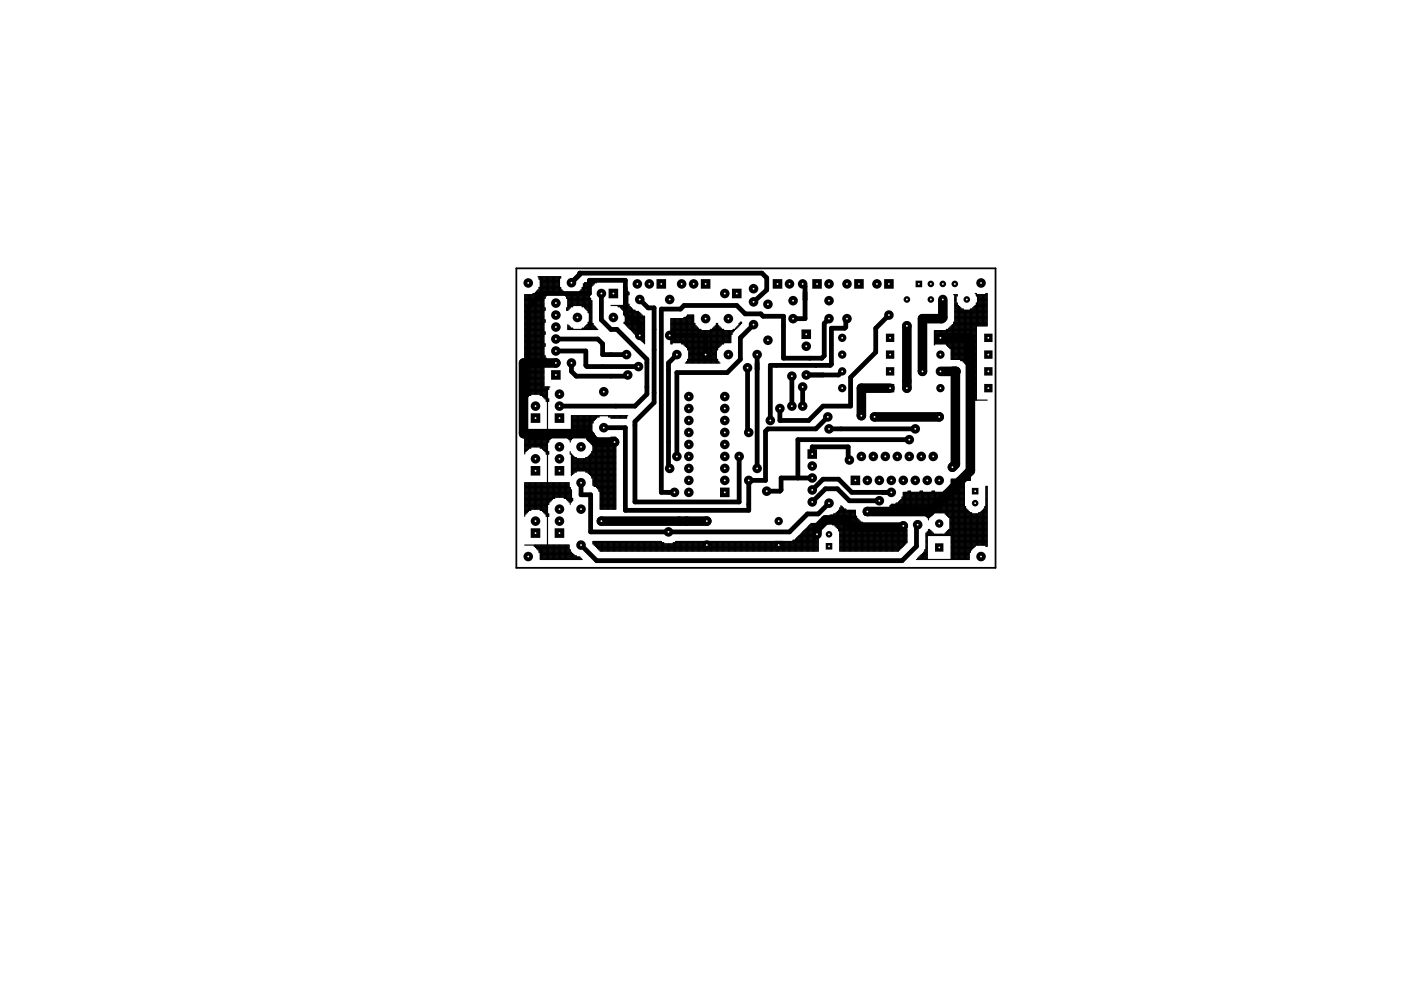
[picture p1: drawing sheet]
<svg xmlns="http://www.w3.org/2000/svg" width="297mm" height="210mm" viewBox="0 0 297 210" stroke-linecap="round" stroke-linejoin="round" font-family="sans-serif">
<path d="M109.5 56.9h101.6v63.5h-101.6z" fill="none" stroke="#000" stroke-width=".38"/>
<g fill="#000">
<circle cx="112" cy="60" r="1.02"/>
<circle cx="121.2" cy="59.9" r="1.02"/>
<circle cx="208" cy="60" r="1.02"/>
<circle cx="112" cy="77" r=".51"/>
<circle cx="117.9" cy="66.8" r="1.02"/>
<circle cx="117.9" cy="64.3" r="1.02"/>
<circle cx="117.9" cy="69.3" r="1.02"/>
<circle cx="117.9" cy="74.4" r="1.02"/>
<circle cx="117.9" cy="77" r="1.02"/>
<circle cx="117.9" cy="71.9" r="1.02"/>
<circle cx="121.2" cy="77" r="1.02"/>
<circle cx="122.4" cy="67.3" r="1.02"/>
<circle cx="127.5" cy="62.2" r="1.02"/>
<circle cx="130" cy="67.3" r="1.02"/>
<circle cx="132.8" cy="75.2" r="1.02"/>
<circle cx="133.1" cy="79.5" r="1.02"/>
<circle cx="135.1" cy="60.2" r="1.02"/>
<circle cx="135.4" cy="77.7" r="1.02"/>
<circle cx="135.6" cy="71.1" r="1.02"/>
<circle cx="135.6" cy="63.5" r="1.02"/>
<circle cx="137.7" cy="60.2" r="1.02"/>
<circle cx="142" cy="63.5" r="1.02"/>
<circle cx="142" cy="71.1" r="1.02"/>
<circle cx="143.5" cy="75.2" r="1.02"/>
<circle cx="144.5" cy="60.2" r="1.02"/>
<circle cx="147.1" cy="60.2" r="1.02"/>
<circle cx="149.6" cy="75.2" r="1.02"/>
<circle cx="149.6" cy="67.6" r="1.02"/>
<circle cx="153.7" cy="62.2" r="1.02"/>
<circle cx="154.4" cy="75.2" r="1.02"/>
<circle cx="154.4" cy="67.6" r="1.02"/>
<circle cx="158.5" cy="78" r="1.02"/>
<circle cx="159.8" cy="64" r="1.02"/>
<circle cx="159.8" cy="68.8" r="1.02"/>
<circle cx="159.8" cy="61.2" r="1.02"/>
<circle cx="160.5" cy="75.2" r="1.02"/>
<circle cx="162.8" cy="72.1" r="1.02"/>
<circle cx="162.8" cy="64.5" r="1.02"/>
<circle cx="167.4" cy="60.2" r="1.02"/>
<circle cx="167.9" cy="79.8" r="1.02"/>
<circle cx="168.1" cy="67.6" r="1.02"/>
<circle cx="168.1" cy="63.8" r="1.02"/>
<circle cx="170.2" cy="60.2" r="1.02"/>
<circle cx="170.9" cy="73.4" r="1.02"/>
<circle cx="170.9" cy="79.5" r="1.02"/>
<circle cx="175.8" cy="60.2" r="1.02"/>
<circle cx="175.8" cy="67.6" r="1.02"/>
<circle cx="175.8" cy="63.8" r="1.02"/>
<circle cx="178.6" cy="71.6" r=".89"/>
<circle cx="178.6" cy="75.2" r=".89"/>
<circle cx="178.6" cy="78.7" r=".89"/>
<circle cx="179.6" cy="60.2" r="1.02"/>
<circle cx="179.6" cy="67.6" r="1.02"/>
<circle cx="185.9" cy="60.2" r="1.02"/>
<circle cx="188.5" cy="66.8" r="1.02"/>
<circle cx="192.3" cy="63.5" r=".7"/>
<circle cx="192.3" cy="69.1" r="1.02"/>
<circle cx="195.6" cy="78.7" r="1.02"/>
<circle cx="197.4" cy="60.2" r=".7"/>
<circle cx="197.4" cy="63.5" r=".7"/>
<circle cx="199.4" cy="71.6" r=".89"/>
<circle cx="199.4" cy="75.2" r=".89"/>
<circle cx="199.4" cy="78.7" r=".89"/>
<circle cx="199.9" cy="60.2" r=".7"/>
<circle cx="199.9" cy="63.5" r=".7"/>
<circle cx="202.4" cy="60.2" r=".7"/>
<circle cx="205" cy="63.5" r=".7"/>
<circle cx="113.5" cy="86.1" r="1.02"/>
<circle cx="113.5" cy="97.3" r="1.02"/>
<circle cx="118.6" cy="86.1" r="1.02"/>
<circle cx="118.6" cy="83.6" r="1.02"/>
<circle cx="118.6" cy="94.7" r="1.02"/>
<circle cx="118.6" cy="97.3" r="1.02"/>
<circle cx="123.2" cy="94.7" r="1.02"/>
<circle cx="128" cy="90.7" r="1.02"/>
<circle cx="128" cy="83.1" r="1.02"/>
<circle cx="130.3" cy="93.7" r="1.02"/>
<circle cx="142" cy="99.3" r="1.02"/>
<circle cx="143.5" cy="96.8" r="1.02"/>
<circle cx="146" cy="96.8" r="1.02"/>
<circle cx="146" cy="84.1" r="1.02"/>
<circle cx="146" cy="86.6" r="1.02"/>
<circle cx="146" cy="94.2" r="1.02"/>
<circle cx="146" cy="99.3" r="1.02"/>
<circle cx="146" cy="89.2" r="1.02"/>
<circle cx="146" cy="91.7" r="1.02"/>
<circle cx="153.7" cy="99.3" r="1.02"/>
<circle cx="153.7" cy="96.8" r="1.02"/>
<circle cx="153.7" cy="86.6" r="1.02"/>
<circle cx="153.7" cy="94.2" r="1.02"/>
<circle cx="153.7" cy="84.1" r="1.02"/>
<circle cx="153.7" cy="89.2" r="1.02"/>
<circle cx="153.7" cy="91.7" r="1.02"/>
<circle cx="156.7" cy="96.8" r="1.02"/>
<circle cx="158.7" cy="91.7" r="1.02"/>
<circle cx="160.5" cy="99.3" r="1.02"/>
<circle cx="163.3" cy="89.2" r="1.02"/>
<circle cx="165.4" cy="86.6" r="1.02"/>
<circle cx="167.9" cy="86.1" r="1.02"/>
<circle cx="170.2" cy="86.1" r="1.02"/>
<circle cx="170.2" cy="82" r="1.02"/>
<circle cx="172.2" cy="98.8" r="1.02"/>
<circle cx="175.5" cy="88.4" r="1.02"/>
<circle cx="175.8" cy="90.9" r="1.02"/>
<circle cx="178.6" cy="82.3" r=".89"/>
<circle cx="180.1" cy="97.5" r="1.02"/>
<circle cx="182.6" cy="96.8" r="1.02"/>
<circle cx="182.6" cy="88.1" r="1.02"/>
<circle cx="185.2" cy="96.8" r="1.02"/>
<circle cx="185.4" cy="88.4" r="1.02"/>
<circle cx="187.7" cy="96.8" r="1.02"/>
<circle cx="190.2" cy="96.8" r="1.02"/>
<circle cx="192.3" cy="82.3" r="1.02"/>
<circle cx="192.8" cy="96.8" r="1.02"/>
<circle cx="192.8" cy="93.2" r="1.02"/>
<circle cx="194.1" cy="90.9" r="1.02"/>
<circle cx="195.3" cy="96.8" r="1.02"/>
<circle cx="197.9" cy="96.8" r="1.02"/>
<circle cx="199.1" cy="88.4" r="1.02"/>
<circle cx="199.4" cy="82.3" r=".89"/>
<circle cx="201.9" cy="99.1" r="1.02"/>
<circle cx="112" cy="118" r="1.02"/>
<circle cx="113.5" cy="110.5" r="1.02"/>
<circle cx="118.6" cy="107.9" r="1.02"/>
<circle cx="118.6" cy="110.5" r="1.02"/>
<circle cx="123.2" cy="107.9" r="1.02"/>
<circle cx="123.2" cy="115.6" r="1.02"/>
<circle cx="123.2" cy="102.4" r="1.02"/>
<circle cx="127.5" cy="110.5" r="1.02"/>
<circle cx="141.7" cy="112.8" r="1.02"/>
<circle cx="143" cy="104.4" r="1.02"/>
<circle cx="146" cy="101.9" r="1.02"/>
<circle cx="146" cy="104.4" r="1.02"/>
<circle cx="149.9" cy="110.5" r="1.02"/>
<circle cx="149.9" cy="115.6" r="1.02"/>
<circle cx="153.7" cy="101.9" r="1.02"/>
<circle cx="158.7" cy="101.9" r="1.02"/>
<circle cx="162.6" cy="104.1" r="1.02"/>
<circle cx="165.1" cy="110.5" r=".89"/>
<circle cx="172.2" cy="101.3" r="1.02"/>
<circle cx="172.2" cy="103.9" r="1.02"/>
<circle cx="172.2" cy="106.4" r="1.02"/>
<circle cx="173.2" cy="113.3" r=".7"/>
<circle cx="175.8" cy="113.3" r=".7"/>
<circle cx="175.8" cy="106.7" r="1.02"/>
<circle cx="183.9" cy="101.9" r="1.02"/>
<circle cx="183.9" cy="108.5" r="1.02"/>
<circle cx="186.4" cy="101.9" r="1.02"/>
<circle cx="186.4" cy="106.2" r="1.02"/>
<circle cx="189" cy="101.9" r="1.02"/>
<circle cx="189" cy="104.4" r="1.02"/>
<circle cx="191.5" cy="111.5" r="1.02"/>
<circle cx="191.5" cy="101.9" r="1.02"/>
<circle cx="194.1" cy="101.9" r="1.02"/>
<circle cx="194.6" cy="111.3" r="1.02"/>
<circle cx="196.6" cy="101.9" r="1.02"/>
<circle cx="199.1" cy="101.9" r="1.02"/>
<circle cx="199.1" cy="111" r=".89"/>
<circle cx="206.8" cy="106.7" r=".7"/>
<circle cx="208" cy="118" r="1.02"/>
</g>
<g fill="none" stroke="#000" stroke-width="2" stroke-linecap="butt">
<path d="M117.9 78.5v2M129 62.2h2.1M139.2 60.2h2M148.6 60.2h2M155.2 62.2h2M163.8 60.2h2.1M170.9 69.9v2M172.2 60.2h2M181.1 60.2h2M187.5 60.2h2M113.5 87.6v2.1M113.5 98.8v2"/>
<path d="M117.6 99.8h2M117.6 88.6h2M172.2 95.3v2M113.5 112v2M117.6 113h2M153.7 103.4v2M180.3 101.9h2.1"/>
</g>
<path d="M187.8 75.2h1.8M187.8 78.7h1.8M187.8 71.6h1.8M208.7 75.2h1.7M208.7 78.7h1.7M208.7 71.6h1.7M187.8 82.3h1.8M208.7 82.3h1.7M165.1 114.7v1.8M199.1 115.2v1.8" fill="none" stroke="#000" stroke-width="1.8" stroke-linecap="butt"/>
<path d="M194.1 60.2h1.4M175.8 115.1v1.4M206.8 103.4v1.4" fill="none" stroke="#000" stroke-width="1.4" stroke-linecap="butt"/>
<g fill="none" stroke="#000" stroke-width="1">
<path d="M121.2 59.9l1.7-1.7v-.3h38.6l1.1 1v2.6l-2.8 2.5M117.9 74.4h6.3v3.1l.3 .2h10.9M117.9 71.9h8.8l1.1 1v2.3h5M121.2 77v1.7l1 1.1h10.6l.3-.3M127.5 62.2v5.6l2 2.1h1.3l6.4 6.3v7.4l-2.6 2.5h-16M135.6 71.1v-2.5l-1-1h-1l-1-1.1v-7.1h-7.6v2.8h-9.9l-3.1 3.1v11.7h5.9M135.6 63.5l1.8 1.8h1.3v20l-4.1 4.1v17h22.1v-9.6M142 71.1h7.6v4.1M143.5 75.2l-1.8 1.8v21.8l.3 .3v.2M158.5 78v13.4l.3 .3M159.8 68.8l-2.8 2.8v4.6l-2.8 2.8h-10.7v17.8M160.5 75.2v24.1"/>
<path d="M167.9 79.8v6.3M170.2 60.2l.5 .5v6.9h-2.6M171.2 79.5l-.3 .3M175.8 67.6l-1 1v6.8l-.6 .5h-8.1v-8.8h-4.3l-.5-.6h-3.3l-1.8-1.7h-11.2l-.7 .7h-4.1v38.9h2.8M178.6 78.7l-.8 .8h-6.9M179.6 67.6h-.3v1.7l-.2 .3h-2.8v7.6l-.3 .3h-12.7v11.7M188.5 66.8l-2.8 2.8v5.1l-5.4 5.3v6.1h-5.8l-3 3.1h-6.1v-2.6M170.2 82v4.1M172.2 96.3v-1.6h7.6v2.6l.3 .2M175.5 88.4l-2.5 2.5h-10.2l-.5 .5v10.5h-3.5v6.3h-26.2v-17.5h-4.6M175.8 90.9h18.3M192.8 93.2h-23.6v8.1"/>
<path d="M123.2 102.4v2.5h2v7.9h42.2l3.8-3.8h2.3l2.3-2.3M172.2 103.9l2.3-2.3h3.3l2.8 2.8h8.4M172.2 101.3h-6.6v2.6l-.2 .2h-2.8M186.4 106.2h-6.3l-2.6-2.6h-2.5l-2.8 2.8M194.6 111.3l-.3 .2v4.3l-3 3.1h-64.8l-3.3-3.3"/>
</g>
<path d="M117.9 77h-6.9v14.9h13.7l.5 .6v.2l1 1h4.1M192.3 69.1v13.2M199.4 71.6h5.8l.5 .5v27.7l-8.6 8.7h-13.2M199.4 78.7h3.3M199.9 63.5v3.8l-.3 .3h-4v11.1M202.6 78.7v19.7l-.7 .7M185.4 88.4h13.7M188.7 82.3h-6.1v5.8M127.5 110.5h22.4M191.5 111.5l-.2 .3h-10.5l-1.5-1.6h-4.3l-1.8 1.8v1.3" fill="none" stroke="#000" stroke-width="2"/>
<g fill="none" stroke="#000" stroke-width=".25">
<path d="M114 58.7h4.9v.2h-4.6M114.3 58.7v.5h4.3M114.6 58.7v25.1h1.5M114.6 59.9h4M114.6 59.7h4M114.6 59.4h4M114.8 58.7v25.1M115.1 58.7v25.4h1M115.3 58.7v25.6h.8M115.6 58.7v4.5h-4.3M115.8 58.7v4h-4.5M116.1 58.7v3.8h-4.8v22.6"/>
<path d="M116.3 58.7v3.5h-3.3v21.4M116.6 58.7v3.3M116.8 58.7v3.3h-3.3v21.6M117.1 58.7v3M117.3 58.7v3M117.6 58.7v3M117.9 58.7v3M118.1 58.7v3M118.4 58.7v3M118.6 58.7v3M124.2 59.9v5.6h1.3M124.5 59.9v5.9h1"/>
<path d="M124.7 59.9v6.4h.8M125 59.9v10M125.2 59.9v1.3h-1.8M125.5 59.9v.8h-1.8M125.7 59.9v.6h-2M126 59.9v.3h-2.3v4.8M126.5 59.9h-2.5v5.4h1.5M132.6 59.9v8.9h4.1M111.3 79.8h4M111.3 79.5h4M111.3 79.2h4M111.3 79h4"/>
<path d="M111.3 78.7h4M111.3 78.5h4M111.3 78.2h4M111.3 78h4M111.3 77.7h4M111.3 77.5h4M111.3 77.2h4M111.3 77h7.3M111.3 76.7h5.5v.3M111.3 76.5h5v.5M111.3 76.2h4.8v.8M111.3 75.9h4.5v1.1"/>
<path d="M111.3 75.7h4.3M111.3 75.4h4.3v1.6M111.3 75.2h4M111.3 74.9h4M111.3 74.7h4M111.3 74.4h4M111.3 74.2h4M111.3 73.9h4M111.3 73.7h4M111.3 72.9h4.3v.5h-4.3M111.3 73.2h4.3M111.3 72.6h4"/>
<path d="M111.3 72.4h4M111.3 72.1h4M111.3 71.9h4M111.3 71.6h4M111.3 71.4h4M111.3 71.1h4M111.3 70.4h4.3v.5h-4.3M111.3 70.6h4.3M111.3 70.1h4M111.3 69.9h4M111.3 69.6h4M111.3 69.3h4"/>
<path d="M111.3 69.1h4M111.3 68.8h4M111.3 68.6h4M111.3 67.8h4.3v.5h-4.3M111.3 68.1h4.3M111.3 67.6h4M111.3 67.3h4M111.3 67.1h4M111.3 66.8h4M111.3 66.5h4M111.3 66.3h4M111.3 66h4"/>
<path d="M111.3 65.3h4.3v.5h-4.3M111.3 65.5h4.3M111.3 65h4M111.3 64.8h4M111.3 64.5h4M111.3 64.3h4M111.3 64h4M111.3 63.8h4M111.3 63.5h4M111.3 63h4.3M111.5 62.5v22.1h-.2M111.8 62.5v21.8h-.5"/>
<path d="M112 62.5v21.6h-.7M112.3 62.5v21.3M112.5 62.5v21.3h-1.2M112.8 62.5v21.1M113.3 62.2v21.4M114.3 61.2h4.6M114.6 60.7h4M114.6 60.5h4M114.6 60.2h4M116.6 76.7v.3M119.1 62v-.5h-5.1v22.1M119.9 62.2v.5h5.1"/>
<path d="M120.1 63h4.9M120.4 68.8v1.1h6.3M120.4 69.6h1v.3M120.4 69.3h.5v.6M120.4 69.1h.3v.8M120.4 62.5v3.3h-.3v-.5h.8v-2.8M120.4 64.8h5.1M120.4 64.5h5.1M120.4 64.3h5.1M120.4 64h5.1M120.4 63.8h5.1v6.1M120.4 63.5h4.8"/>
<path d="M120.7 62.5v3h-.6M121.2 62.5v2.5M121.2 69.6v.3M121.4 62.5v2.5h-1M121.7 62.5v2.3M121.9 62.5v2.3M122.4 62.2v2.6M123.4 69.9v-.3h3.1v.3M123.7 69.6v.3M124 69.9v-.6h2.2v.6M124.2 69.9v-.8h1.8v.8M124.7 68.6h1v1.3"/>
<path d="M124.7 66h.8M125 68.1h.5M125 67.8h.5M125 67.6h.5M125 67.3h.5M125 67.1h.5M125 66.8h.5M125 66.5h.5M125 62.5h-5.4v-.5h-.7v-1h-4.6v22.6M125 62.2h-2.8v2.6M125 61.5h-1.8v3.3M125 61.7h-2.1v3.1"/>
<path d="M125 62h-2.3v2.8M125.2 61h-1.8v4h2.1M125.2 69.9v-6.7h-5.1v-1h-.7v-.5h-5.6v21.9M125.5 68.3h-.8v1.6M125.7 68.8h-1.2v1.1M129.5 64.8h3.9M131.1 64.8v.2h2.5v4.9h3.1M131.3 64.8v.2M131.6 64.8v.5h2.3v4.8h2.8M131.8 64.8v.7h2.3v4.9h2.6M132.1 64.8v1h2.5v5.1h2.1M132.3 64.8v1.5h3.3v5.6h1.1"/>
<path d="M132.3 66h3.1v5.6h1.3M132.6 66.8h3.5v5.6h.6M132.6 66.5h3.3v5.6h.8M132.6 64.5h.8v5.1h3.3M132.6 61.7h.5v7.6h3.6M132.6 61.2h.2v7.9h3.9M132.6 68.1h4.1M132.6 67.8h4.1M132.6 67.6h4.1M132.6 67.3h4.1M132.6 67.1h4.1v5.8M132.6 64.3h.5"/>
<path d="M132.6 64h.5M132.6 63.8h.5M132.6 63.5h.5M132.6 63.2h.5M132.6 63h.5M132.6 62.7h.5M132.6 62h.8v.5h-.8M132.6 62.2h.8M132.6 61.5h.2M134.4 65.8v4.8h2.3M134.9 66v5.1h1.8M135.1 66v5.4h1.6"/>
<path d="M136.4 67.1v5.5h.3M136.7 68.3h-4.4v.3h4.4M142.2 72.4h12.7M142.2 72.1h12.7M142.2 71.9h12.7M142.2 71.6h12.7M142.2 71.4h12.7M142.2 71.1h12.7M142.2 70.6h13M142.2 69.9h6.4v7.1M142.2 69.6h5.9v7.4M142.2 69.3h5.6v7.7"/>
<path d="M142.2 69.1h5.4v7.9M142.2 68.8h5.1M142.2 68.6h5.1v8.4M142.2 68.3h4.9M142.2 68.1h4.9M142.2 67.8h4.9M142.5 67.6v5.3h-.3v-5.3h4.9M142.7 67.6v5M143 67.6v5M143.3 67.6v5M143.5 67.6v5M143.8 67.6v5"/>
<path d="M144 67.6v5M144.3 67.6v5M144.5 67.6v5.3h8.9v-3h-2.8v7.1M144.8 67.6v5.3M145.3 77h7.4M145.3 67.3v6.1h7.4v-4.1h-1.3v7.7M145.5 77v-.3h6.9v.3M145.8 76.5h6.3M145.8 77v-.8h6.3v.8M145.8 73.9h6.3M146.1 75.9h5.8M146.1 75.7h5.8"/>
<path d="M146.1 75.4h5.8M146.1 75.2h5.8M146.1 74.9h5.8M146.1 74.7h5.8M146.1 74.4h5.8M146.1 66.8v10.2M146.3 66.8v10.2M146.6 66.8v10.2M146.8 66.8v10.2M147.1 77v-10.2h-1.3v7.4h6.3v-5.6h-.2v8.4M147.1 67.1h-1.6v6.6h6.9v-4.6h-.8v7.9M147.1 67.3h-2.1v5.9h7.9v-3.6h-1.8v7.4"/>
<path d="M148.3 69.9v7.1M148.8 70.1v6.9M149.1 70.1v6.9M149.4 70.1v6.9M149.6 70.1v6.9M149.9 70.1v6.9M150.1 70.1v6.9M150.4 70.1v6.9M150.9 69.9v7.1M151.9 68.8h.2M153.2 69.9v3M153.7 70.1v2.5"/>
<path d="M153.9 70.1v2.5M154.2 70.1v2.5M154.4 70.1v2.5M154.7 70.1v2.5M154.9 70.1v2.5h-12.7M155.2 70.1v.8h-13M155.7 69.9v.2h-13.5M156.7 68.8h.3v-.5h.2v.3h-.5v.5h-.2v.2h-.3v.3h-.2v.3h-.6v.5h-13.2M198.1 72.9h8.9M198.1 72.6h8.9M198.1 72.4h8.9M198.1 72.1h8.9"/>
<path d="M198.1 71.9h8.9M198.1 71.6h8.9M198.1 71.4h8.9M198.1 71.1h8.9M198.1 70.9h8.9M198.1 70.6h8.9M198.1 70.4h8.9M198.4 70.1v2.8M198.6 70.1v2.8M198.9 70.1v2.8M199.1 70.1v2.8M199.4 70.1v2.8"/>
<path d="M199.6 70.1v2.8M199.9 70.1v2.8M200.2 70.1v2.8M200.4 70.1v2.8M200.9 69.9v3.5h6.1M201.7 75.9h5.3M201.7 75.7h5.3M201.7 75.4h5.3M201.7 75.2h5.3M201.7 74.9h5.3M201.7 74.7h5.3M201.7 74.4h5.3"/>
<path d="M201.7 74.2h5.3M202.2 62.5h.7v.2h-.5M202.2 68.6h7.1M202.4 65.5h1.8v11.2h2.8M202.4 65.3h1.3v11.2h3.3M202.4 65h1.1v11.2M202.4 64.8h.8v11.4M202.4 64.3h.5v11.9M202.4 62.5v13.7M202.4 68.1h6.9M202.4 67.8h6.9M202.4 67.6h6.9"/>
<path d="M202.4 67.3h6.9M202.4 67.1h6.9M202.4 66.8h6.9M202.4 66.5h6.9M202.4 66.3h6.9M202.4 66h6.9M202.4 65.8h6.9M202.4 64.5h.5M202.4 64h.3M202.4 63.8h.3M202.4 63.5h.3M202.4 63.2h.3"/>
<path d="M202.4 63h.3M202.7 62.5v13.7M204 65.5v11M204.5 65.8v11.2h2.5M204.7 65.8v11.4h2.3M205 65.8v11.9h2M205 77.5h2M205.2 65.8v36.1M205.2 79.8h1.8M205.2 79.5h1.8M205.2 79.2h1.8M205.2 79h1.8"/>
<path d="M205.2 78.7h1.8M205.2 78.5h1.8M205.2 78.2h1.8M205.2 78h1.8M205.5 65.8v36.1M206 65.5v19.3M206.8 62.2h.2v.5h2.3M207 69.3h-5.6v4.6h5.6M207 69.6h-5.8v4.1h5.8M207 69.9h-6.3v3.3h6.3M207 70.1h-8.9v3.1M207 64.5h2.3"/>
<path d="M207 62.5h2.3M207.3 62.5v6.6M207.3 64h2M207.3 63.8h2M207.3 63.5h2M207.3 63.2h2M207.3 63h2M207.5 62.5v6.6M207.8 62.5v6.6M208 62.5v6.6M208.3 62.5v6.6M208.5 62.5v6.6"/>
<path d="M208.8 62.5v6.6M209 69.1v-6.9h.3v6.9h-7.6v7.1h5.3M209.3 64.3h-2.3v20.5M209.3 64.8h-2.5v20M209.3 65h-2.8v19.8M209.3 65.3h-3.1v19.5M209.3 65.5h-3.6v36.4h-4M209.3 68.3h-7.1v7.9M209.3 68.8h-7.4v7.4M111.3 92.2h14.7v10.9h4.6M111.3 91.7h14.4v11.2h4.9M111.3 94.7h4.8"/>
<path d="M111.3 94.5h4.8M111.3 94.2h4.8M111.3 94h4.8M111.3 93.5h5M111.3 91.9h14.4M111.3 91.4h14.2M111.3 83.6h4.8M111.3 83.3h4.8M111.3 83.1h4.8M111.3 82.8h4.8M111.3 82.3h5M111.3 82h5.3"/>
<path d="M111.3 81.8h4M111.3 81.5h4M111.3 81.3h4M111.3 81h4M111.3 80.8h4M111.3 80.5h4M111.3 80.3h4M111.3 80h4M111.5 91.2v4.6h-.2M111.8 91.2v4.3h-.5M112 91.2v4.1h-.7M112.3 91.2v3.8"/>
<path d="M112.5 91.2v3.8h-1.2M112.8 91.2v3.5M113 91.2v3.5M113.3 91.2v3.5M113.5 91.2v3.5M113.8 91.2v3.5M114 91.2v3.5M114.3 91.2v3.5M114.6 91.2v3.8h1.5M114.8 91.2v3.8M115.1 91.2v4.1h1M115.3 91.2v4.3h.8"/>
<path d="M115.6 91.2v4.6h.7v.5h-.5v-5.1M115.6 82v2.6h.7v.5h-.5v-3.1M115.8 96h.5M115.8 84.8h.5M116.1 82v36.6M116.3 91.2v2.5h-5M116.3 82v.6h-5M116.6 91.2v2h-5.3M116.8 91.2v1.8h-5.5M117.1 91.2v1.5h-5.8M117.3 91.2v1.3M117.6 91.2v1.3h-6.3"/>
<path d="M117.9 91.2v1M118.1 91.2v1M118.4 91.2v1M118.6 91.2v1M118.9 91.2v1M119.1 91.2v1M119.4 91.2v1M119.9 91.2v1.3M120.9 95.8v.5h.3v4.5M120.9 91.2v2.5M121.2 96.5h.2v4.1h-.2M121.2 96.8h.5v3.5h-.5"/>
<path d="M121.2 97h1v3.1h-1M121.2 99.8h9.4M121.2 99.6h9.4M121.2 99.3h9.4M121.2 99.1h9.4M121.2 98.8h9.4M121.2 98.6h9.4M121.2 98.3h9.4M121.2 98h9.4M121.2 97.8h9.4M121.2 97.5h9.4M121.2 97.3h9.4"/>
<path d="M121.2 90.9h4.3M121.2 90.7h4.3M121.2 90.4h4.3M121.2 90.2h4.3M121.2 89.9h4.3M121.2 89.4h4.5M121.4 88.1v4.9h-1v-1.8M121.7 88.1v4.6h-1.6v-1.5M121.9 88.1v4.4M121.9 97v3.1M122.2 88.1v4.4h-2.6v-1.3M122.4 88.1v4.1"/>
<path d="M122.4 97.3v2.5M122.7 88.1v4.1M122.7 97.3v2.5M122.9 88.1v4.1M122.9 97.3v2.5M123.2 88.1v4.1M123.2 97.3v2.5M123.4 88.1v4.1M123.4 97.3v2.5M123.7 88.1v4.1M123.7 97.3v2.5M124 88.1v4.1"/>
<path d="M124 97.3v2.5M124.2 88.1v4.4h2v10.6M124.5 88.1v4.4M124.5 97v3.1M124.7 88.1v4.6h1.8v10.7h4.1M125 88.1v4.9h2v11.1h3.6M125.2 88.1v5.1h5.4M125.5 96h5.1M125.5 88.1v5.6h5.1M125.5 93.5h5.1M125.5 91.2h-14.2v5.1M125.7 95.5h4.9"/>
<path d="M125.7 95.3h4.9M125.7 95h4.9M125.7 94.7h4.9M125.7 94.5h4.9M125.7 94.2h4.9M125.7 94h4.9M125.7 88.1v1.6h-4.5M126 88.1v1.1h-4.8M126.2 88.1v.8h-5M126.5 88.1v.5h-5.3M126.7 93v10.6h3.9M126.7 88.1v.3"/>
<path d="M127 88.1v.3h-5.8M127.3 93.2v14.8h3.3v-15.3h-1.1v15.3M127.5 93.2v14.8M127.8 93.2v14.8M128 93.2v14.8M128.3 93.2v14.8M128.5 93.2v14.8M128.8 93.2v14.8M129 88.1v.3h3.8M129.3 88.1v.3M129.3 93v15M129.5 88.1v.5h3.3v-.5"/>
<path d="M129.8 88.1v.5M129.8 92.7v15.3M130 88.1v.5M130 92.7v15.3M130.3 88.1v.5M130.3 92.7v15.3M130.6 95.8h-5.1v5.5h5.1M130.6 96.3h-5.4v4.5h5.4M130.6 96.5h-5.6v4.1h5.6M130.6 96.8h-5.9v3.5h5.9M130.6 97h-6.4v3.1h6.4M130.6 93h-1.6v15"/>
<path d="M130.6 88.1v.5M130.8 88.1v.5M131.1 88.1v.5M131.3 88.1v.5M131.6 88.1v.5M131.8 88.1v.5M132.1 88.1v.5M132.3 88.1v.5M132.6 88.1v.5M133.1 88.1h-11.9v5.1h-.5v-2M204.7 99.8h1M205 99.3h.7"/>
<path d="M205 99.1h.7M205 98.8h.7M205.2 98.3h.5M205.2 98h.5M205.2 97.8h.5M205.2 97.5h.5M205.2 97.3h.5M205.2 97h.5M205.2 96.8h.5M205.2 96.5h.5M205.2 96.3h.5M205.2 96h.5"/>
<path d="M205.2 95.8h.5M205.2 95.5h.5M205.2 95.3h.5M205.2 95h.5M205.2 94.7h.5M205.2 94.5h.5M205.2 94.2h.5M205.2 94h.5M205.2 93.7h.5M205.2 93.5h.5M205.2 93.2h.5M205.2 93h.5"/>
<path d="M205.2 92.7h.5M205.2 92.5h.5M205.2 92.2h.5M205.2 91.9h.5M205.2 91.7h.5M205.2 91.4h.5M205.2 91.2h.5M205.2 90.9h.5M205.2 90.7h.5M205.2 90.4h.5M205.2 90.2h.5M205.2 89.9h.5"/>
<path d="M205.2 89.7h.5M205.2 89.4h.5M205.2 89.2h.5M205.2 88.9h.5M205.2 88.6h.5M205.2 88.4h.5M205.2 88.1h.5M205.2 87.9h.5M205.2 87.6h.5M205.2 87.4h.5M205.2 87.1h.5M205.2 86.9h.5"/>
<path d="M205.2 86.6h.5M205.2 86.4h.5M205.2 86.1h.5M205.2 85.9h.5M205.2 85.6h.5M205.2 85.3h.5M205.2 85.1h.5M205.2 84.8h4.1M205.2 84.6h1.8M205.2 84.3h1.8M205.2 84.1h1.8M205.2 83.8h1.8"/>
<path d="M205.2 83.6h1.8M205.2 83.3h1.8M205.2 83.1h1.8M205.2 82.8h1.8M205.2 82.6h1.8M205.2 82.3h1.8M205.2 82h1.8M205.2 81.8h1.8M205.2 81.5h1.8M205.2 81.3h1.8M205.2 81h1.8M205.2 80.8h1.8"/>
<path d="M205.2 80.5h1.8M205.2 80.3h1.8M205.2 80h1.8M205.7 98.6h-.7v3.3M205.7 99.6h-1v2.3M111.3 115.6h9.4v3M111.3 108h4.8M111.3 107.7h4.8M111.3 107.4h4.8M111.3 107.2h4.8M111.3 106.7h5M111.3 103.9h9.9v2.5h-.5v-4h-9.4v7.1"/>
<path d="M111.3 105.4h9.9M111.3 105.2h9.9M111.3 104.9h9.9M111.3 104.6h9.9M111.3 104.4h9.9M111.3 104.1h9.9M111.3 103.6h9.6M111.3 103.4h9.6v3.5M111.3 103.1h9.4M111.3 102.9h9.4M111.3 102.6h9.4M111.5 102.4v6.6h-.2"/>
<path d="M111.8 102.4v6.3h-.5M112 102.4v6.1h-.7M112.3 102.4v5.8M112.5 102.4v5.8h-1.2M112.8 102.4v5.6M113 102.4v5.6M113.3 115.6v.2h7.4M113.3 102.4v5.6M113.5 115.6v.5h7.2M113.5 102.4v5.6M113.8 115.6v.7h6.9M113.8 102.4v5.6"/>
<path d="M114 115.6v1h6.9v2M114 102.4v5.6M114.3 115.6v1.5h6.9v1.5M114.3 116.8h6.6M114.3 102.4v5.6M114.6 115.6v3h8.8M114.6 118.4h8.6v.2M114.6 118.1h8.3v.5M114.6 117.9h7.6v.7M114.6 117.6h7.1v1M114.6 117.3h6.8v1.3M114.6 102.4v5.8h1.5"/>
<path d="M114.8 102.4v5.8M114.8 115.6v3M115.1 102.4v6.1h1M115.1 115.6v3M115.3 102.4v6.3h.8M115.3 115.6v3M115.6 102.4v6.6h.7v.5h-.5v-7.1M115.6 115.6v3M115.8 109.2h.5M115.8 115.6v3M116.3 102.4v4.5h-5M116.3 115.6v3"/>
<path d="M116.6 102.4v4h-5.3M116.6 115.6v3M116.8 102.4v3.8h-5.5M116.8 115.6v3M117.1 102.4v3.5h-5.8M117.1 115.6v3M117.3 102.4v3.3M117.3 115.6v3M117.6 102.4v3.3h-6.3M117.6 115.6v3M117.9 102.4v3M117.9 115.6v3"/>
<path d="M118.1 102.4v3M118.1 115.6v3M118.4 102.4v3M118.4 115.6v3M118.6 102.4v3M118.6 115.6v3M118.9 102.4v3M118.9 115.6v3M119.1 102.4v3M119.1 115.6v3M119.4 102.4v3M119.4 115.6v3"/>
<path d="M119.6 102.4v3.3h1.8v.5h-1v-3.8M119.6 115.6v3M119.9 102.4v3.3M119.9 115.6v3M120.1 102.4v3.5h1.3M120.1 115.6v3M120.4 115.6v3M121.9 117.9v.7M122.4 118.1v.5M122.7 118.1v.5M125.5 101.1h5.1M125.7 115.1h15v1.7"/>
<path d="M125.7 102.6h4.9M125.7 102.4h4.9M125.7 102.1h4.9M125.7 101.9h4.9M125.7 101.6h4.9M126 114.8v.8h47.5M126.2 114.8v1h47.3M126.5 114.8v1.3h47M126.7 114.8v1.5h46.8M127 114.8v1.8h46.5M127 103.9h3.6M127.3 107.7h3.3"/>
<path d="M127.3 107.4h3.3M127.3 107.2h3.3M127.3 106.9h3.3M127.3 106.7h3.3M127.3 106.4h3.3M127.3 106.2h3.3M127.3 105.9h3.3M127.3 105.7h3.3M127.3 105.4h3.3M127.3 105.2h3.3M127.3 104.9h3.3M127.3 104.6h3.3"/>
<path d="M127.3 104.4h3.3M127.5 114.8v2M127.8 114.8v2M128 114.8v2M128.3 114.8v2M128.5 114.8v2M128.8 114.8v2M129 114.8v2M129.3 114.8v2M129.5 114.8v2M129.8 114.8v2M130 114.8v2"/>
<path d="M130.3 114.8v2M130.6 114.8v2M130.8 114.8v2M131.1 114.8v2M131.3 114.8v2M131.6 114.8v2M131.8 114.8v2M132.1 114.8v2M132.3 114.8v2M132.6 114.8v2M132.8 114.8v2M133.1 114.8v2"/>
<path d="M133.4 114.8v2M133.6 114.8v2M133.9 114.8v2M134.1 114.8v2M134.4 114.8v2M134.6 114.8v2M134.9 114.8v2M135.1 114.8v2M135.4 114.8v2M135.6 114.8v2M135.9 114.8v2M136.1 114.8v2"/>
<path d="M136.4 114.8v2M136.7 114.8v2M136.9 114.8v2M137.2 114.8v2M137.4 114.8v2M137.7 114.8v2M137.9 114.8v2M138.2 114.8v2M138.4 114.8v2M138.7 114.8v2M138.9 114.8v2M139.2 114.8v2"/>
<path d="M139.4 114.8v2M139.7 114.8v2M140 114.8v2M140.5 115.1v1.7M141 115.3v1.5M141.2 115.3v1.5M141.5 115.3v1.5M141.7 115.3v1.5M142 115.3v1.5M142.2 115.3v1.5M142.5 115.3v1.5M143 115.1v1.7"/>
<path d="M143.5 114.8v2M143.8 114.8v2M144 114.8v2M144.3 114.8v2M144.5 114.8v2M144.8 114.8v2M145 114.8v2M145.3 114.8v2M145.5 114.8v2M145.8 114.8v2M146.1 114.8v2M146.3 114.8v2"/>
<path d="M146.6 114.8v2M146.8 114.8v2M147.1 114.8v2M147.3 114.8v2M147.6 114.8v2M147.8 114.8v2M148.1 114.8v2M148.3 114.8v2M148.6 114.8v2M148.8 114.8v2M149.1 114.8v2M149.4 114.8v2"/>
<path d="M149.6 114.8v2M149.9 114.8v2M150.1 114.8v2M150.4 114.8v2M150.6 114.8v2M150.9 114.8v2M151.1 114.8v2M151.4 114.8v2M151.6 114.8v2M151.9 114.8v2M152.1 114.8v2M152.4 114.8v2"/>
<path d="M152.7 114.8v2M152.9 114.8v2M153.2 114.8v2M153.4 114.8v2M153.7 114.8v2M153.9 114.8v2M154.2 114.8v2M154.4 114.8v2M154.7 114.8v2M154.9 114.8v2M155.2 114.8v2M155.4 114.8v2"/>
<path d="M155.7 114.8v2M156 114.8v2M156.2 114.8v2M156.5 114.8v2M156.7 114.8v2M157 114.8v2M157.2 114.8v2M157.5 114.8v2M157.7 114.8v2M158 114.8v2M158.2 114.8v2M158.5 114.8v2"/>
<path d="M158.8 114.8v2M159 114.8v2M159.3 114.8v2M159.5 114.8v2M159.8 114.8v2M160 114.8v2M160.3 114.8v2M160.5 114.8v2M160.8 114.8v2M161 114.8v2M161.3 114.8v2M161.5 114.8v2"/>
<path d="M161.8 114.8v2M162.1 114.8v2M162.3 114.8v2M162.6 114.8v2M162.8 114.8v2M163.1 114.8v2M163.3 114.8v2M163.6 114.8v2M163.8 114.8v2M164.1 114.8v2M164.3 114.8v2M164.6 114.8v2"/>
<path d="M164.8 114.8v2M165.1 114.8v2M165.4 114.8v2M165.6 114.8v2M165.9 114.8v2M166.1 114.8v2M166.4 114.8v2M166.6 114.8v2M166.9 114.8v2M167.1 114.8v2M167.4 114.8v2M167.6 114.8v2"/>
<path d="M167.9 114.8v2M168.4 114.6v2.2M171.2 116.8v-5h3v-1.1h8.7v6.1M171.7 116.8v-5.5h3.3v-1.1h7.1v6.6M172.2 111v5.8M172.5 111v5.8M172.7 111v5.8M173 111v5.8M173.2 111v5.8M173.5 111v5.8h-46.2v-2M173.5 115.3h-47.8v-.5h14.5v2M173.5 115.1h-30.8v1.7"/>
<path d="M173.5 114.8h-30.2v2M173.5 114.6h-5.4v2.2M173.5 114.3h-4.8v2.5M173.5 114h-4.6v2.8M173.5 113.8h-4.3v3M173.5 113.5h-4.1v3.3M173.5 113.3h-3.8v3.5M173.5 113h-3.6v3.8M173.5 112.8h-3.3v4M173.7 111v1.5h-3.3v4.3M173.7 112.3h-3v4.5M174 111v1h-3.1v4.8"/>
<path d="M174.5 110.7v.8h-3v5.3M174.8 111.3v-.8h7.6v6.3M175.3 111v-1h6.6v6.8M175.8 111v-1.5h5.8v7.3M176.3 109.2v1.8M176.5 109.2v2.1h15.5M177 109v2.5h15M177.8 112.3h14.5v2.8h-14.2M178.1 115.3h13.9v-4.3h-20v5.8M178.1 114.8h14.2M178.1 114.6h14.2M178.1 114.3h14.2"/>
<path d="M178.1 114h14.2M178.1 113.8h14.2M178.1 113.5h14.2M178.1 113.3h14.2M178.1 113h14.2M178.1 112.8h14.2M178.1 108h1.2v8.8M178.3 107.4h.3v9.4M178.3 107.2v9.6M179.1 108v8.8M179.6 108.2v8.6M179.8 108.2v8.6"/>
<path d="M180.1 108.2v8.6M180.3 108.2v8.6M180.6 108.2v8.6M180.8 108.2v8.6M181.1 108.2v8.6M181.4 108.5h-3.9v3.5h14.5M181.4 108.7h-4.1v3.1h14.7M181.4 109.2h-5.4v1.8M181.4 109h-4.6v2.3M181.6 109.7h-6.1v1.3M182.6 110.7v6.1M183.1 108.7h22.9v7.9h-4.3"/>
<path d="M183.1 108.5h2.3v.7M183.1 111v5.8M183.4 111v5.8M183.6 108.2v1M183.6 111v5.8M183.9 108.2v1M183.9 111v5.8M184.2 108.2v1M184.2 111v5.8M184.4 108.2v1M184.4 111v5.8M184.7 108.2v1"/>
<path d="M184.7 111v5.8M184.9 111v5.8M185.2 108.5v.7M185.2 111v5.8M185.4 111v5.8M185.7 108.7v.5M185.7 111v5.8M185.9 108.7v.5M185.9 111v5.8M186.2 108.7v.5M186.2 111v5.8M186.4 108.7v.5"/>
<path d="M186.4 111v5.8M186.7 108.7v.5M186.7 111v5.8M186.9 108.7v.5M186.9 111v5.8M187.2 108.7v.5M187.2 111v5.8M187.5 109.2v-.7h18v10.1h-11.2M187.5 111v5.8M187.7 108.5v.7M187.7 111v5.8M188 109.2v-1h17.2v10.4"/>
<path d="M188 111v5.8M188.2 109.2v-1.2h16.8v10.6M188.2 111v5.8M188.5 111v5.8M188.7 107.4h16v11.2M188.7 111v5.8M189 111v5.8M189.2 106.9v2.3M189.2 111v5.8M189.5 106.9v2.3M189.5 111v5.8M189.7 106.9v2.3"/>
<path d="M189.7 111v5.8M190 111v5.8M190.2 106.7v2.5M190.2 111v5.8M190.5 111v5.8h-12.4v-9.1h.7v9.1M190.8 111v5.6h-12.7M191 111v5.3h-12.9M191.3 111v5.1h-13.2M191.3 105.7h13.2M191.5 111v4.8h-13.4M191.5 105.2h13M191.5 104.9h13"/>
<path d="M191.5 104.6h13M191.8 104.4v4.6M191.8 111v4.6h-13.7M192 104.4v4.6M192.3 104.4v4.6M192.3 112.5h-14.5v-4.3h3.6v8.6M192.5 104.1h.5v5.1h-.5zM192.8 104.1v5.1M193.3 104.4v4.6M193.5 104.4v4.6h-10.4v-.8h1.8v1M193.8 104.4v4.3M194.1 104.4v4.3"/>
<path d="M194.3 104.4v4.3M194.6 104.4v4.3M194.8 104.4v4.3M195.3 104.1v4.6M195.8 104.4v4.6M196.1 104.4v4.8h1.5v-5.1h.5v4.6M196.1 116.8h.5M196.3 104.4v5.1h1.1v-5.1M196.3 116.3h.3M196.3 116.1h.3M196.3 115.8h.3M196.3 115.6h.3"/>
<path d="M196.3 115.3h.3M196.3 115.1h.3M196.3 114.8h.3M196.3 114.6h.3M196.3 114.3h.3M196.3 114h.3M196.3 113.8h.3M196.3 113.5h13M196.3 113.3h13M196.6 104.4v5.3h.5v-5.3M196.6 116.6h-.5v2M196.6 117.1h-.8v1.5"/>
<path d="M196.6 117.3h-1v1.3M196.6 117.6h-1.3v1M196.6 117.9h-1.5v.7M196.6 118.1h-1.8v.5M196.6 118.4h-2v.2M196.9 112.5h.5v1M196.9 113.5v-1.2h.2v1.2M196.9 104.4v5.8M197.6 113.5v-.7h-1v5.8M197.9 104.1v4.9h-2.3v-4.9h-.5v4.6M197.9 113.5v-.5h-1.6v5.6M198.1 113.3v.2"/>
<path d="M198.4 104.4v4.3M198.4 113.3v.2M198.6 104.4v4.3M198.6 113.3v.2M198.9 104.4v4.3M198.9 113.3v.2M199.1 104.4v4.3M199.1 113.3v.2M199.4 104.4v4.3M199.4 113.3v.2M199.6 104.4v4.3M199.6 113.3v.2"/>
<path d="M199.9 104.4v4.3M199.9 113.3v.2M200.2 113.3v.2M200.4 104.1v4.9h8.9M201.4 112h7.9M201.4 111.8h7.9M201.4 111.5h7.9M201.4 111.3h7.9M201.4 111h7.9M201.4 110.7h7.9M201.4 110.5h7.9M201.4 110.2h7.9"/>
<path d="M201.4 110h7.9M201.4 103.1h3.1M201.7 118.4h3.8M201.7 118.1h3.8M201.7 117.9h3.8M201.7 117.6h3.8M201.7 117.3h3.8M201.7 116.8h4M201.7 115.6h7.6M201.7 115.3h7.6M201.7 115.1h7.6M201.7 114.8h7.6"/>
<path d="M201.7 114.6h7.6M201.7 114.3h7.6M201.7 114h7.6M201.7 113.8h7.6M201.7 102.6h2.8M201.7 102.4h2.8M201.7 102.1h2.8M201.9 101.6v17M202.2 101.6v17M202.4 101.6v17M202.7 101.6v17M203.2 101.3v17.3"/>
<path d="M204.5 102.9h-3.1v10.6M204.5 103.4h-3.3v6.3h8.1M204.5 103.6h-3.6v5.9h8.4M204.5 103.9h-3.8v5.3h8.6M204.5 104.1h-4.3v4.6M204.5 104.4h-13v4.6M204.5 105.4h-13.2v3.6M204.5 105.9h-13.5v3.1M204.5 106.2h-13.7v2.8M204.5 106.4h-14v2.8h-7.1v-1M204.5 106.7h-14.5v2.5M204.5 106.9h-15.5v2.3"/>
<path d="M204.5 107.2h-15.8v2M204.7 107.7h-16.2v1.5M205.7 108.7v8.4h-4M205.7 100.1h-1.2v18.5M205.7 100.3h-1.5v18.3M205.7 100.6h-1.7v18M205.7 100.8h-2v17.8M205.7 101.1h-2.2v17.5M205.7 101.3h-2.8v17.3M205.7 101.6h-4v17M206.2 109v7.3h-4.5M206.5 109v7.1h-4.8"/>
<path d="M206.8 109v6.8h-5.1M207 109v6.6M207.3 109v6.6M207.8 108.7v6.9M208.8 107.7h.5M209 103.1h.3v12.7h-.3zM209 107.2h.3M209 106.9h.3M209 106.7h.3M209 106.4h.3M209 106.2h.3M209 105.9h.3"/>
<path d="M209 105.7h.3M209 105.4h.3M209 105.2h.3M209 104.9h.3M209 104.6h.3M209 104.4h.3M209 104.1h.3M209 103.9h.3M209 103.6h.3M209 103.4h.3M209.3 107.4h-.5v8.2M209.3 108h-.8v7.6"/>
<path d="M209.3 108.2h-1v7.4M209.3 108.5h-1.3v7.1M209.3 108.7h-1.8v6.9M209.3 112.3h-8.1v1.2M209.3 112.5h-8.4v1M209.3 112.8h-8.6v.7M209.3 113h-8.9v.5"/>
</g>
<g fill="#fff">
<circle cx="208" cy="60" r=".19"/>
<circle cx="112" cy="60" r=".19"/>
<circle cx="112" cy="118" r=".19"/>
<circle cx="208" cy="118" r=".19"/>
<circle cx="127.5" cy="110.5" r=".19"/>
<circle cx="170.9" cy="79.5" r=".19"/>
<circle cx="194.6" cy="111.3" r=".19"/>
<circle cx="180.1" cy="97.5" r=".19"/>
<circle cx="194.1" cy="90.9" r=".19"/>
<circle cx="141.7" cy="112.8" r=".19"/>
<circle cx="175.8" cy="106.7" r=".19"/>
<circle cx="175.8" cy="90.9" r=".19"/>
<circle cx="158.8" cy="101.9" r=".19"/>
<circle cx="175.5" cy="88.4" r=".19"/>
<circle cx="199.1" cy="88.4" r=".19"/>
<circle cx="185.4" cy="88.4" r=".19"/>
<circle cx="158.5" cy="78" r=".19"/>
<circle cx="158.8" cy="91.7" r=".19"/>
<circle cx="191.5" cy="111.5" r=".19"/>
<circle cx="130.3" cy="93.7" r=".19"/>
<circle cx="156.7" cy="96.8" r=".19"/>
<circle cx="160.5" cy="99.3" r=".19"/>
<circle cx="160.5" cy="75.2" r=".19"/>
<circle cx="143.5" cy="96.8" r=".19"/>
<circle cx="159.8" cy="64" r=".19"/>
<circle cx="121.2" cy="59.9" r=".19"/>
<circle cx="170.2" cy="60.2" r=".19"/>
<circle cx="142" cy="99.3" r=".19"/>
<circle cx="143.5" cy="75.2" r=".19"/>
<circle cx="121.2" cy="77" r=".19"/>
<circle cx="133.1" cy="79.5" r=".19"/>
<circle cx="135.4" cy="77.7" r=".19"/>
<circle cx="132.8" cy="75.2" r=".19"/>
<circle cx="143" cy="104.4" r=".19"/>
<circle cx="179.6" cy="67.6" r=".19"/>
<circle cx="163.3" cy="89.2" r=".19"/>
<circle cx="165.4" cy="86.6" r=".19"/>
<circle cx="188.5" cy="66.8" r=".19"/>
<circle cx="192.3" cy="82.3" r=".19"/>
<circle cx="192.3" cy="69.1" r=".19"/>
<circle cx="182.6" cy="88.1" r=".19"/>
<circle cx="183.9" cy="108.5" r=".19"/>
<circle cx="167.9" cy="79.8" r=".19"/>
<circle cx="167.9" cy="86.1" r=".19"/>
<circle cx="186.4" cy="106.2" r=".19"/>
<circle cx="170.2" cy="82" r=".19"/>
<circle cx="170.2" cy="86.1" r=".19"/>
<circle cx="189" cy="104.4" r=".19"/>
<circle cx="192.8" cy="93.2" r=".19"/>
<circle cx="162.6" cy="104.1" r=".19"/>
<circle cx="201.9" cy="99.1" r=".19"/>
<circle cx="195.6" cy="78.7" r=".19"/>
<circle cx="118.6" cy="107.9" r=".19"/>
<circle cx="118.6" cy="110.5" r=".19"/>
<circle cx="118.6" cy="113" r=".19"/>
<circle cx="118.6" cy="94.7" r=".19"/>
<circle cx="118.6" cy="97.3" r=".19"/>
<circle cx="118.6" cy="99.8" r=".19"/>
<circle cx="118.6" cy="83.6" r=".19"/>
<circle cx="118.6" cy="86.1" r=".19"/>
<circle cx="118.6" cy="88.6" r=".19"/>
<circle cx="123.2" cy="115.6" r=".19"/>
<circle cx="123.2" cy="107.9" r=".19"/>
<circle cx="123.2" cy="102.4" r=".19"/>
<circle cx="123.2" cy="94.7" r=".19"/>
<circle cx="128" cy="90.7" r=".19"/>
<circle cx="128" cy="83.1" r=".19"/>
<circle cx="113.5" cy="113" r=".19"/>
<circle cx="113.5" cy="110.5" r=".19"/>
<circle cx="113.5" cy="99.8" r=".19"/>
<circle cx="113.5" cy="97.3" r=".19"/>
<circle cx="113.5" cy="88.6" r=".19"/>
<circle cx="113.5" cy="86.1" r=".19"/>
<circle cx="130" cy="62.2" r=".19"/>
<circle cx="127.5" cy="62.2" r=".19"/>
<circle cx="122.4" cy="67.3" r=".19"/>
<circle cx="130" cy="67.3" r=".19"/>
<circle cx="149.6" cy="60.2" r=".19"/>
<circle cx="147.1" cy="60.2" r=".19"/>
<circle cx="144.5" cy="60.2" r=".19"/>
<circle cx="149.6" cy="75.2" r=".19"/>
<circle cx="149.6" cy="67.6" r=".19"/>
<circle cx="135.6" cy="71.1" r=".19"/>
<circle cx="135.6" cy="63.5" r=".19"/>
<circle cx="142" cy="71.1" r=".19"/>
<circle cx="142" cy="63.5" r=".19"/>
<circle cx="140.2" cy="60.2" r=".19"/>
<circle cx="137.7" cy="60.2" r=".19"/>
<circle cx="135.1" cy="60.2" r=".19"/>
<circle cx="154.4" cy="75.2" r=".19"/>
<circle cx="154.4" cy="67.6" r=".19"/>
<circle cx="159.8" cy="68.8" r=".19"/>
<circle cx="159.8" cy="61.2" r=".19"/>
<circle cx="164.8" cy="60.2" r=".19"/>
<circle cx="167.4" cy="60.2" r=".19"/>
<circle cx="117.9" cy="79.5" r=".19"/>
<circle cx="117.9" cy="77" r=".19"/>
<circle cx="117.9" cy="74.4" r=".19"/>
<circle cx="117.9" cy="71.9" r=".19"/>
<circle cx="117.9" cy="69.3" r=".19"/>
<circle cx="117.9" cy="66.8" r=".19"/>
<circle cx="117.9" cy="64.3" r=".19"/>
<circle cx="149.9" cy="115.6" r=".19"/>
<circle cx="149.9" cy="110.5" r=".19"/>
<circle cx="156.2" cy="62.2" r=".19"/>
<circle cx="153.7" cy="62.2" r=".19"/>
<circle cx="173.2" cy="60.2" r=".19"/>
<circle cx="175.8" cy="60.2" r=".19"/>
<circle cx="168.1" cy="67.6" r=".19"/>
<circle cx="175.8" cy="67.6" r=".19"/>
<circle cx="168.1" cy="63.8" r=".19"/>
<circle cx="175.8" cy="63.8" r=".19"/>
<circle cx="162.8" cy="64.5" r=".19"/>
<circle cx="162.8" cy="72.1" r=".19"/>
<circle cx="170.9" cy="70.9" r=".19"/>
<circle cx="170.9" cy="73.4" r=".19"/>
<circle cx="182.1" cy="60.2" r=".19"/>
<circle cx="179.6" cy="60.2" r=".19"/>
<circle cx="188.5" cy="60.2" r=".19"/>
<circle cx="185.9" cy="60.2" r=".19"/>
<circle cx="181.4" cy="101.9" r=".19"/>
<circle cx="182.6" cy="96.8" r=".19"/>
<circle cx="183.9" cy="101.9" r=".19"/>
<circle cx="185.2" cy="96.8" r=".19"/>
<circle cx="186.4" cy="101.9" r=".19"/>
<circle cx="187.7" cy="96.8" r=".19"/>
<circle cx="189" cy="101.9" r=".19"/>
<circle cx="190.2" cy="96.8" r=".19"/>
<circle cx="191.5" cy="101.9" r=".19"/>
<circle cx="192.8" cy="96.8" r=".19"/>
<circle cx="194.1" cy="101.9" r=".19"/>
<circle cx="195.3" cy="96.8" r=".19"/>
<circle cx="196.6" cy="101.9" r=".19"/>
<circle cx="197.9" cy="96.8" r=".19"/>
<circle cx="199.1" cy="101.9" r=".19"/>
<circle cx="172.2" cy="96.3" r=".19"/>
<circle cx="172.2" cy="98.8" r=".19"/>
<circle cx="172.2" cy="101.3" r=".19"/>
<circle cx="172.2" cy="103.9" r=".19"/>
<circle cx="172.2" cy="106.4" r=".19"/>
<circle cx="153.7" cy="104.4" r=".19"/>
<circle cx="153.7" cy="101.9" r=".19"/>
<circle cx="153.7" cy="99.3" r=".19"/>
<circle cx="153.7" cy="96.8" r=".19"/>
<circle cx="153.7" cy="94.2" r=".19"/>
<circle cx="153.7" cy="91.7" r=".19"/>
<circle cx="153.7" cy="89.2" r=".19"/>
<circle cx="153.7" cy="86.6" r=".19"/>
<circle cx="153.7" cy="84.1" r=".19"/>
<circle cx="146.1" cy="84.1" r=".19"/>
<circle cx="146.1" cy="86.6" r=".19"/>
<circle cx="146.1" cy="89.2" r=".19"/>
<circle cx="146.1" cy="91.7" r=".19"/>
<circle cx="146.1" cy="94.2" r=".19"/>
<circle cx="146.1" cy="96.8" r=".19"/>
<circle cx="146.1" cy="99.3" r=".19"/>
<circle cx="146.1" cy="101.9" r=".19"/>
<circle cx="146.1" cy="104.4" r=".19"/>
<circle cx="199.1" cy="116.1" r=".19"/>
<circle cx="199.1" cy="111" r=".19"/>
<circle cx="165.1" cy="115.6" r=".19"/>
<circle cx="165.1" cy="110.5" r=".19"/>
<circle cx="199.4" cy="75.2" r=".19"/>
<circle cx="209.6" cy="75.2" r=".19"/>
<circle cx="199.4" cy="78.7" r=".19"/>
<circle cx="209.6" cy="78.7" r=".19"/>
<circle cx="199.4" cy="71.6" r=".19"/>
<circle cx="209.6" cy="71.6" r=".19"/>
<circle cx="199.4" cy="82.3" r=".19"/>
<circle cx="209.6" cy="82.3" r=".19"/>
<circle cx="178.6" cy="75.2" r=".19"/>
<circle cx="188.7" cy="75.2" r=".19"/>
<circle cx="178.6" cy="78.7" r=".19"/>
<circle cx="188.7" cy="78.7" r=".19"/>
<circle cx="178.6" cy="71.6" r=".19"/>
<circle cx="188.7" cy="71.6" r=".19"/>
<circle cx="178.6" cy="82.3" r=".19"/>
<circle cx="188.7" cy="82.3" r=".19"/>
<circle cx="206.8" cy="104.1" r=".19"/>
<circle cx="206.8" cy="106.7" r=".19"/>
<circle cx="194.8" cy="60.2" r=".19"/>
<circle cx="197.4" cy="60.2" r=".19"/>
<circle cx="199.9" cy="60.2" r=".19"/>
<circle cx="202.4" cy="60.2" r=".19"/>
<circle cx="175.8" cy="115.8" r=".19"/>
<circle cx="175.8" cy="113.3" r=".19"/>
<circle cx="173.2" cy="113.3" r=".19"/>
<circle cx="199.9" cy="63.5" r=".19"/>
<circle cx="205" cy="63.5" r=".19"/>
<circle cx="192.3" cy="63.5" r=".19"/>
<circle cx="197.4" cy="63.5" r=".19"/>
</g>
</svg>
